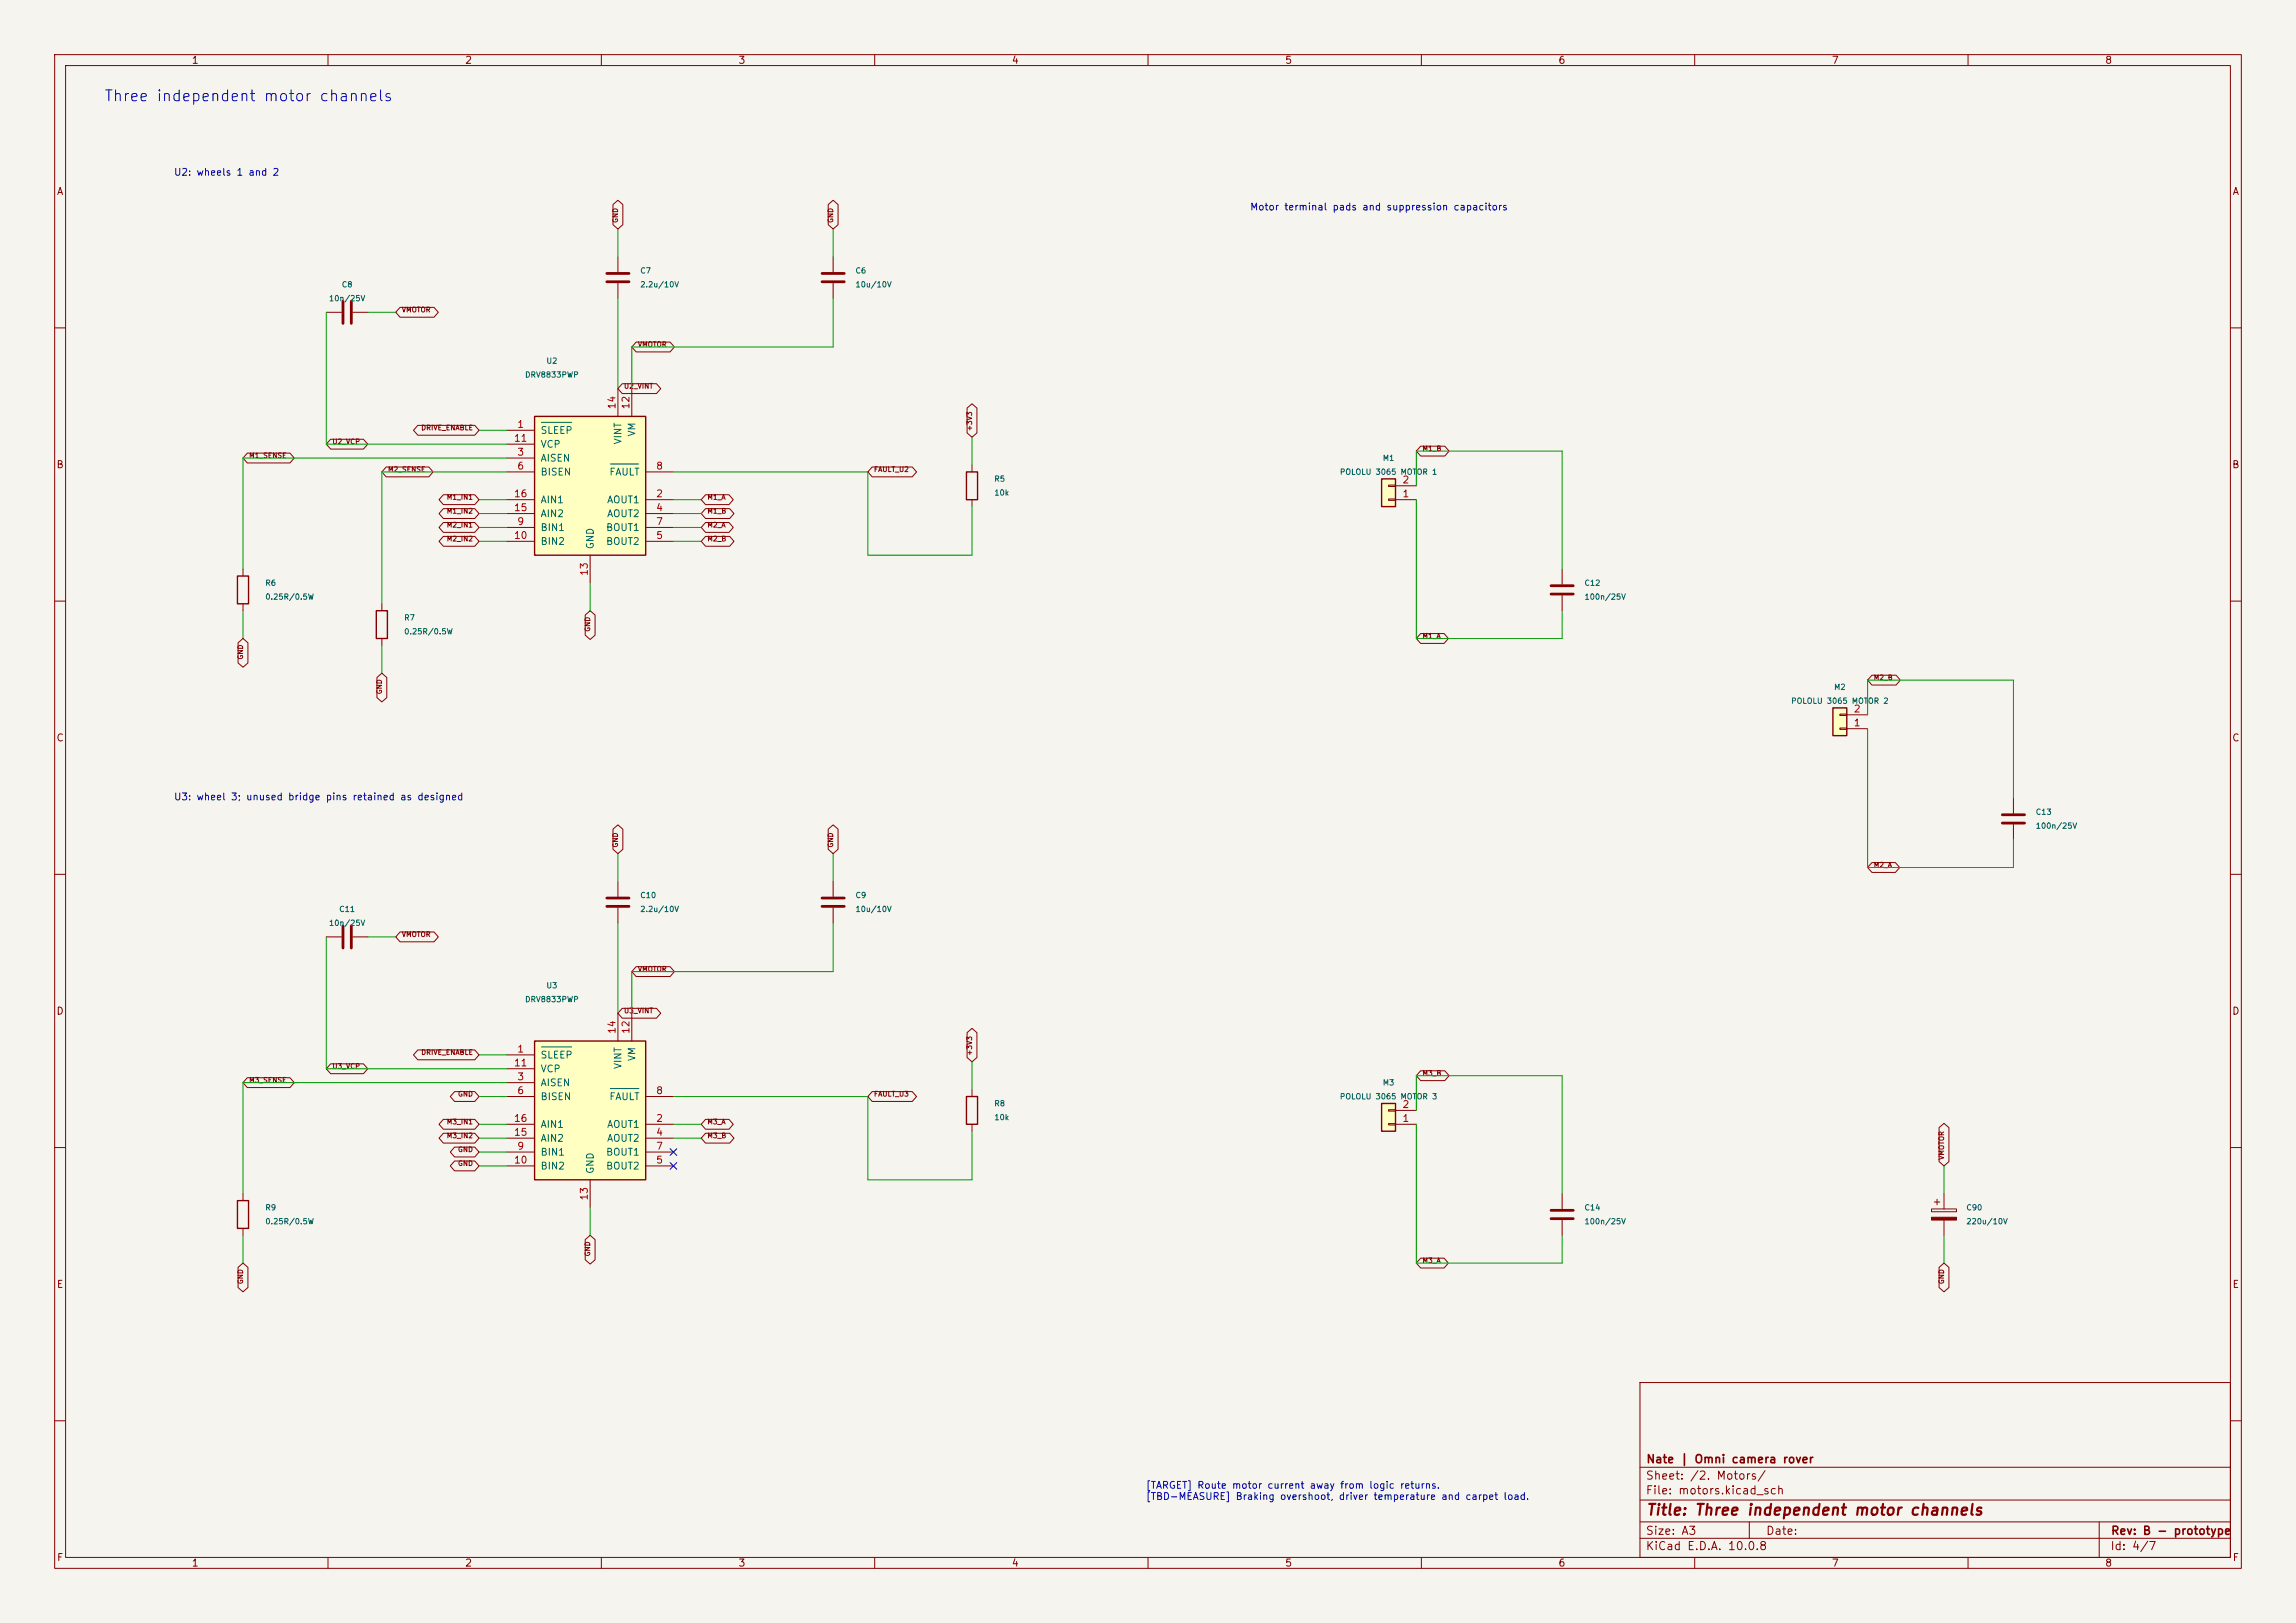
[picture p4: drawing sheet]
<svg xmlns="http://www.w3.org/2000/svg" width="420mm" height="297mm" viewBox="0 0 420 297" stroke-linecap="round" stroke-linejoin="round" font-family="sans-serif">
<defs><g id="words">
<text font-size="2" fill="#0000c2" x="19" y="19.1">Three independent motor channels</text>
<text font-size="2" fill="#840000" x="301" y="277.8">Title: Three independent motor channels</text>
<g font-size="1.5" fill="#840000">
<text x="301" y="268.1">Nate | Omni camera rover</text>
<text x="300.9" y="273.8">File: motors.kicad_sch</text>
<text x="300.9" y="271.1">Sheet: /2. Motors/</text>
<text x="300.9" y="281.2">Size: A3</text>
<text x="322.9" y="281.2">Date:</text>
<text x="386" y="281.2">Rev: B - prototype</text>
<text x="300.9" y="284">KiCad E.D.A. 10.0.8</text>
<text x="385.9" y="284">Id: 4/7</text>
</g>
<g font-size="1.3" fill="#840000">
<text x="35" y="12">1</text>
<text x="85" y="12">2</text>
<text x="135" y="12">3</text>
<text x="185" y="12">4</text>
<text x="235" y="12">5</text>
<text x="285" y="12">6</text>
<text x="335" y="12">7</text>
<text x="385" y="12">8</text>
<text x="10.3" y="36">A</text>
<text x="408.3" y="36">A</text>
<text x="10.2" y="86">B</text>
<text x="408.2" y="86">B</text>
<text x="10.2" y="136">C</text>
<text x="408.2" y="136">C</text>
<text x="10.2" y="186">D</text>
<text x="408.2" y="186">D</text>
<text x="10.3" y="236">E</text>
<text x="408.3" y="236">E</text>
<text x="10.3" y="286">F</text>
<text x="35" y="287">1</text>
<text x="85" y="287">2</text>
<text x="135" y="287">3</text>
<text x="185" y="287">4</text>
<text x="235" y="287">5</text>
<text x="285" y="287">6</text>
<text x="335" y="287">7</text>
<text x="385" y="287">8</text>
<text x="408.3" y="286">F</text>
</g>
<g font-size="1.3" fill="#0000c2">
<text x="31.7" y="32.5">U2: wheels 1 and 2</text>
<text x="228.6" y="38.8">Motor terminal pads and suppression capacitors</text>
<text x="31.7" y="146.8">U3: wheel 3; unused bridge pins retained as designed</text>
<text x="209.5" y="272.7">[TARGET] Route motor current away from logic returns.</text>
<text x="209.5" y="274.8">[TBD-MEASURE] Braking overshoot, driver temperature and carpet load.</text>
</g>
<g font-size="1.3" fill="#a90000">
<text x="112.9" y="75" transform="rotate(-90 112.9 75)">14</text>
<text x="115.4" y="75" transform="rotate(-90 115.4 75)">12</text>
<text x="93.9" y="81.1">11</text>
<text x="94.5" y="78.6">1</text>
<text x="94.5" y="83.7">3</text>
<text x="94.5" y="86.2">6</text>
<text x="119.9" y="86.2">8</text>
<text x="256.4" y="88.8">2</text>
<text x="93.9" y="93.8">15</text>
<text x="93.9" y="91.3">16</text>
<text x="119.9" y="91.3">2</text>
<text x="119.9" y="93.8">4</text>
<text x="256.4" y="91.3">1</text>
<text x="93.9" y="98.9">10</text>
<text x="94.5" y="96.4">9</text>
<text x="119.9" y="98.9">5</text>
<text x="119.9" y="96.4">7</text>
<text x="107.8" y="105.5" transform="rotate(-90 107.8 105.5)">13</text>
<text x="339" y="130.7">2</text>
<text x="339" y="133.2">1</text>
<text x="112.9" y="189.3" transform="rotate(-90 112.9 189.3)">14</text>
<text x="115.4" y="189.3" transform="rotate(-90 115.4 189.3)">12</text>
<text x="93.9" y="195.4">11</text>
<text x="94.5" y="192.9">1</text>
<text x="94.5" y="198">3</text>
<text x="94.5" y="200.5">6</text>
<text x="119.9" y="200.5">8</text>
<text x="256.4" y="203.1">2</text>
<text x="93.9" y="208.1">15</text>
<text x="93.9" y="205.6">16</text>
<text x="119.9" y="205.6">2</text>
<text x="119.9" y="208.1">4</text>
<text x="256.4" y="205.6">1</text>
<text x="93.9" y="213.2">10</text>
<text x="94.5" y="210.7">9</text>
<text x="119.9" y="213.2">5</text>
<text x="119.9" y="210.7">7</text>
<text x="107.8" y="219.8" transform="rotate(-90 107.8 219.8)">13</text>
</g>
<g font-size="1.3" fill="#006464">
<text x="98.8" y="79.7">SLEEP</text>
<text x="98.8" y="82.2">VCP</text>
<text x="114" y="81.4" transform="rotate(-90 114 81.4)">VINT</text>
<text x="116.5" y="80" transform="rotate(-90 116.5 80)">VM</text>
<text x="98.8" y="84.8">AISEN</text>
<text x="98.8" y="87.3">BISEN</text>
<text x="111.4" y="87.3">FAULT</text>
<text x="98.8" y="94.9">AIN2</text>
<text x="98.8" y="92.4">AIN1</text>
<text x="110.9" y="92.4">AOUT1</text>
<text x="110.9" y="94.9">AOUT2</text>
<text x="98.8" y="97.5">BIN1</text>
<text x="98.8" y="100">BIN2</text>
<text x="108.9" y="100.6" transform="rotate(-90 108.9 100.6)">GND</text>
<text x="110.8" y="100">BOUT2</text>
<text x="110.8" y="97.5">BOUT1</text>
<text x="98.8" y="194">SLEEP</text>
<text x="98.8" y="196.5">VCP</text>
<text x="114" y="195.7" transform="rotate(-90 114 195.7)">VINT</text>
<text x="116.5" y="194.3" transform="rotate(-90 116.5 194.3)">VM</text>
<text x="98.8" y="199.1">AISEN</text>
<text x="98.8" y="201.6">BISEN</text>
<text x="111.4" y="201.6">FAULT</text>
<text x="98.8" y="209.2">AIN2</text>
<text x="98.8" y="206.7">AIN1</text>
<text x="110.9" y="206.7">AOUT1</text>
<text x="110.9" y="209.2">AOUT2</text>
<text x="98.8" y="211.8">BIN1</text>
<text x="98.8" y="214.3">BIN2</text>
<text x="108.9" y="214.9" transform="rotate(-90 108.9 214.9)">GND</text>
<text x="110.8" y="214.3">BOUT2</text>
<text x="110.8" y="211.8">BOUT1</text>
</g>
<g font-size="1" fill="#006464">
<text x="62.4" y="52.8">C8</text>
<text x="117" y="50.3">C7</text>
<text x="117" y="52.8">2.2u/10V</text>
<text x="156.4" y="50.3">C6</text>
<text x="156.4" y="52.8">10u/10V</text>
<text x="60.1" y="55.4">10n/25V</text>
<text x="95.9" y="69.3">DRV8833PWP</text>
<text x="99.8" y="66.8">U2</text>
<text x="181.8" y="88.4">R5</text>
<text x="245" y="87.1">POLOLU 3065 MOTOR 1</text>
<text x="252.9" y="84.6">M1</text>
<text x="181.8" y="90.9">10k</text>
<text x="48.4" y="107.4">R6</text>
<text x="289.7" y="107.4">C12</text>
<text x="48.4" y="110">0.25R/0.5W</text>
<text x="73.8" y="113.8">R7</text>
<text x="289.7" y="110">100n/25V</text>
<text x="73.8" y="116.3">0.25R/0.5W</text>
<text x="327.5" y="129">POLOLU 3065 MOTOR 2</text>
<text x="335.4" y="126.5">M2</text>
<text x="372.3" y="149.3">C13</text>
<text x="372.3" y="151.9">100n/25V</text>
<text x="61.9" y="167.1">C11</text>
<text x="117" y="164.6">C10</text>
<text x="117" y="167.1">2.2u/10V</text>
<text x="156.4" y="164.6">C9</text>
<text x="156.4" y="167.1">10u/10V</text>
<text x="60.1" y="169.7">10n/25V</text>
<text x="95.9" y="183.6">DRV8833PWP</text>
<text x="99.8" y="181.1">U3</text>
<text x="181.8" y="202.7">R8</text>
<text x="245" y="201.4">POLOLU 3065 MOTOR 3</text>
<text x="252.9" y="198.9">M3</text>
<text x="181.8" y="205.2">10k</text>
<text x="48.4" y="221.7">R9</text>
<text x="289.7" y="221.7">C14</text>
<text x="359.6" y="221.7">C90</text>
<text x="48.4" y="224.3">0.25R/0.5W</text>
<text x="289.7" y="224.3">100n/25V</text>
<text x="359.6" y="224.3">220u/10V</text>
</g>
<g font-size=".9" fill="#840000">
<text x="113.2" y="40.9" transform="rotate(-90 113.2 40.9)">GND</text>
<text x="152.6" y="40.9" transform="rotate(-90 152.6 40.9)">GND</text>
<text x="73.4" y="57.4">VMOTOR</text>
<text x="116.6" y="63.7">VMOTOR</text>
<text x="114.1" y="71.3">U2_VINT</text>
<text x="60.7" y="81.5">U2_VCP</text>
<text x="77" y="79">DRIVE_ENABLE</text>
<text x="178" y="79" transform="rotate(-90 178 79)">+3V3</text>
<text x="260.1" y="82.8">M1_B</text>
<text x="45.5" y="84">M1_SENSE</text>
<text x="70.9" y="86.6">M2_SENSE</text>
<text x="159.8" y="86.6">FAULT_U2</text>
<text x="81.6" y="94.2">M1_IN2</text>
<text x="81.6" y="91.7">M1_IN1</text>
<text x="129.3" y="91.7">M1_A</text>
<text x="129.3" y="94.2">M1_B</text>
<text x="81.6" y="99.3">M2_IN2</text>
<text x="81.6" y="96.7">M2_IN1</text>
<text x="129.3" y="99.3">M2_B</text>
<text x="129.3" y="96.7">M2_A</text>
<text x="108.2" y="115.7" transform="rotate(-90 108.2 115.7)">GND</text>
<text x="260.1" y="117.1">M1_A</text>
<text x="44.7" y="120.8" transform="rotate(-90 44.7 120.8)">GND</text>
<text x="342.7" y="124.7">M2_B</text>
<text x="70.1" y="127.1" transform="rotate(-90 70.1 127.1)">GND</text>
<text x="113.2" y="155.2" transform="rotate(-90 113.2 155.2)">GND</text>
<text x="152.6" y="155.2" transform="rotate(-90 152.6 155.2)">GND</text>
<text x="342.7" y="159">M2_A</text>
<text x="73.4" y="171.7">VMOTOR</text>
<text x="116.6" y="178">VMOTOR</text>
<text x="114.1" y="185.6">U3_VINT</text>
<text x="60.7" y="195.8">U3_VCP</text>
<text x="77" y="193.3">DRIVE_ENABLE</text>
<text x="178" y="193.3" transform="rotate(-90 178 193.3)">+3V3</text>
<text x="260.1" y="197.1">M3_B</text>
<text x="45.5" y="198.3">M3_SENSE</text>
<text x="83.7" y="200.9">GND</text>
<text x="159.8" y="200.9">FAULT_U3</text>
<text x="81.6" y="208.5">M3_IN2</text>
<text x="81.6" y="206">M3_IN1</text>
<text x="129.3" y="206">M3_A</text>
<text x="129.3" y="208.5">M3_B</text>
<text x="83.7" y="211">GND</text>
<text x="83.7" y="213.6">GND</text>
<text x="355.8" y="212.3" transform="rotate(-90 355.8 212.3)">VMOTOR</text>
<text x="108.2" y="230" transform="rotate(-90 108.2 230)">GND</text>
<text x="260.1" y="231.4">M3_A</text>
<text x="44.7" y="235.1" transform="rotate(-90 44.7 235.1)">GND</text>
<text x="355.8" y="235.1" transform="rotate(-90 355.8 235.1)">GND</text>
</g>
</g></defs>
<path d="M0 0h420v297h-420z" fill="#f5f4ef" stroke="#f5f4ef" stroke-width=".18"/>
<g fill="none" stroke="#840000" stroke-width=".18">
<path d="M10 10h400v277h-400zM12 12h396v273h-396zM60 10v2M110 10v2M160 10v2M210 10v2M260 10v2M310 10v2M360 10v2M10 60h2M408 60h2M177.8 85.1v1.3"/>
<path d="M177.8 91.4v1.3M10 110h2M69.8 110.5v1.3M69.8 116.8v1.3M408 110h2M10 160h2M368.3 146.1v2.7M368.3 150.9v2.8M408 160h2M113 161.3v2.8M113 166.1v2.8M152.4 161.3v2.8"/>
<path d="M152.4 166.1v2.8M177.8 199.4v1.3M10 210h2M177.8 205.7v1.3M408 210h2M300 253h108v32h-108zM10 260h2M300 278.5h108M300 274.5h108M300 268.5h108M320 278.5v3M384 278.5v6.5"/>
<path d="M408 260h2M60 285v2M110 285v2M160 285v2M210 285v2M260 285v2M300 281.5h108M310 285v2M360 285v2"/>
</g>
<path d="M176.8 86.4h2v5h-2zM68.8 111.8h2.1v5h-2.1zM176.8 200.7h2v5h-2z" fill="none" stroke="#840000" stroke-width=".25"/>
<path d="M366.3 150.6h4M366.3 149.1h4M111 165.9h4.1M111 164.3h4.1M150.4 165.9h4M150.4 164.3h4" fill="none" stroke="#840000" stroke-width=".51"/>
<path d="M252.7 87.6h2.6v5.1h-2.6z" fill="#ffffc2"/>
<path d="M252.7 87.6h2.6v5.1h-2.6zM43.4 105.4h2.1v5.1h-2.1z" fill="none" stroke="#840000" stroke-width=".25"/>
<path d="M254 91.3h1.3v.3h-1.3zM254 88.8h1.3v.2h-1.3zM255.3 91.4h3.8M255.3 88.9h3.8M44.4 104.1v1.3M44.4 110.5v1.3" fill="none" stroke="#840000" stroke-width=".18"/>
<path d="M97.8 76.2h20.3v25.4h-20.3z" fill="#ffffc2"/>
<path d="M97.8 76.2h20.3v25.4h-20.3zM43.4 219.7h2.1v5.1h-2.1z" fill="none" stroke="#840000" stroke-width=".25"/>
<g fill="none" stroke="#840000" stroke-width=".18">
<path d="M152.4 47v2.8M152.4 51.8v2.8M92.7 78.7h5.1M113 71.1v5.1M115.6 71.1v5.1M92.7 91.4h5.1M92.7 83.8h5.1M92.7 94h5.1M92.7 99.1h5.1M92.7 86.4h5.1M92.7 96.5h5.1M92.7 81.3h5.1"/>
<path d="M118.1 91.4h5.1M118.1 94h5.1M118.1 99.1h5.1M118.1 86.4h5.1M118.1 96.5h5.1M107.9 101.6v5.1M285.7 104.1v2.8M285.7 109v2.8M44.4 218.4v1.3M285.7 218.4v2.8M353.8 220h1M354.3 219.5v1"/>
<path d="M355.6 218.4v2.8M44.4 224.8v1.3M285.7 223.3v2.8M353.3 221.2h4.6v.5h-4.6zM355.6 223.3v2.8"/>
</g>
<path d="M99 77.3h5.6M111.6 84.9h5.3" fill="none" stroke="#006464" stroke-width=".18"/>
<path d="M150.4 51.6h4M150.4 50h4M283.7 108.7h4.1M283.7 107.2h4.1M283.7 223h4.1M283.7 221.5h4.1" fill="none" stroke="#840000" stroke-width=".51"/>
<path d="M353.3 222.8h4.6v.5h-4.6z" fill="#840000" stroke="#840000" stroke-width=".18"/>
<path d="M335.3 129.5h2.5v5.1h-2.5z" fill="#ffffc2"/>
<path d="M335.3 129.5h2.5v5.1h-2.5z" fill="none" stroke="#840000" stroke-width=".25"/>
<path d="M59.7 57.2h2.8M64.5 57.2h2.8M336.5 133.2h1.3v.3h-1.3zM336.5 130.7h1.3v.2h-1.3zM337.8 133.4h3.8M337.8 130.8h3.8" fill="none" stroke="#840000" stroke-width=".18"/>
<path d="M62.7 55.1v4.1M64.3 55.1v4.1" fill="none" stroke="#840000" stroke-width=".51"/>
<path d="M97.8 190.5h20.3v25.4h-20.3z" fill="#ffffc2"/>
<path d="M97.8 190.5h20.3v25.4h-20.3z" fill="none" stroke="#840000" stroke-width=".25"/>
<g fill="none" stroke="#840000" stroke-width=".18">
<path d="M92.7 193h5.1M92.7 198.1h5.1M92.7 195.6h5.1M113 185.4v5.1M115.6 185.4v5.1M92.7 205.7h5.1M92.7 208.3h5.1M92.7 213.4h5.1M92.7 200.7h5.1M92.7 210.8h5.1M107.9 215.9v5.1M118.1 205.7h5.1"/>
<path d="M118.1 208.3h5.1M118.1 213.4h5.1M118.1 200.7h5.1M118.1 210.8h5.1"/>
</g>
<path d="M99 191.6h5.6M111.6 199.2h5.3" fill="none" stroke="#006464" stroke-width=".18"/>
<path d="M252.7 201.9h2.6v5.1h-2.6z" fill="#ffffc2"/>
<path d="M252.7 201.9h2.6v5.1h-2.6z" fill="none" stroke="#840000" stroke-width=".25"/>
<g fill="none" stroke="#840000" stroke-width=".18">
<path d="M112.1 37.4l.9-.8 .9 .8v3.7l-.9 .8-.9-.8zM151.5 37.4l.9-.8 .9 .8v3.7l-.9 .8-.9-.8zM73.2 56.2h6.2l.8 1-.8 .9h-6.2l-.8-.9zM113 47v2.8M113 51.8v2.8M76.4 77.8h10.4l.8 .9-.8 .9h-10.4l-.8-.9zM113.8 70.2h6.3l.8 .9-.8 .9h-6.3l-.8-.9zM116.4 62.6h6.2l.8 .9-.8 .9h-6.2l-.8-.9zM176.9 74.7l.9-.8 .9 .8v4.5l-.9 .8-.9-.8zM45.2 82.9h7.8l.8 .9-.8 .9h-7.8l-.8-.9zM60.5 80.4h6l.8 .9-.8 .9h-6l-.8-.9zM70.6 85.5h7.8l.8 .9-.8 .9h-7.8l-.8-.9z"/>
<path d="M81.1 98.2h5.7l.8 .9-.8 .9h-5.7l-.8-.9zM81.1 95.6h5.7l.8 .9-.8 .9h-5.7l-.8-.9zM81.1 93.1h5.7l.8 .9-.8 .9h-5.7l-.8-.9zM81.1 90.5h5.7l.8 .9-.8 .9h-5.7l-.8-.9zM129.1 90.5h4.2l.8 .9-.8 .9h-4.2l-.8-.9zM129.1 93.1h4.4l.8 .9-.8 .9h-4.4l-.8-.9zM129.1 98.2h4.4l.8 .9-.8 .9h-4.4l-.8-.9zM129.1 95.6h4.2l.8 .9-.8 .9h-4.2l-.8-.9zM159.5 85.5h7.4l.8 .9-.8 .9h-7.4l-.8-.9zM259.9 81.6h4.4l.8 1-.8 .9h-4.4l-.8-.9zM43.5 117.6l.9-.8 1 .8v3.7l-1 .8-.9-.8zM107 112.5l.9-.7 1 .7v3.7l-1 .8-.9-.8z"/>
<path d="M259.9 115.9h4.3l.7 .9-.7 .9h-4.3l-.8-.9zM68.9 124l.9-.8 1 .8v3.7l-1 .8-.9-.8zM342.4 123.6h4.4l.8 .9-.8 .9h-4.4l-.8-.9zM112.1 151.7l.9-.8 .9 .8v3.7l-.9 .8-.9-.8zM151.5 151.7l.9-.8 .9 .8v3.7l-.9 .8-.9-.8zM342.4 157.8h4.3l.8 1-.8 .9h-4.3l-.8-.9zM59.7 171.5h2.8M64.5 171.5h2.8M73.2 170.5h6.2l.8 1-.8 .9h-6.2l-.8-.9zM116.4 176.9h6.2l.8 .9-.8 .9h-6.2l-.8-.9zM45.2 197.2h7.8l.8 .9-.8 .9h-7.8l-.8-.9zM60.5 194.7h6l.8 .9-.8 .9h-6l-.8-.9z"/>
<path d="M76.4 192.1h10.4l.8 .9-.8 .9h-10.4l-.8-.9zM83.2 199.8h3.6l.8 .9-.8 .9h-3.6l-.8-.9zM113.8 184.5h6.3l.8 .9-.8 .9h-6.3l-.8-.9zM159.5 199.8h7.4l.8 .9-.8 .9h-7.4l-.8-.9zM176.9 189l.9-.8 .9 .8v4.5l-.9 .8-.9-.8zM259.9 195.9h4.4l.8 1-.8 .9h-4.4l-.8-.9zM81.1 207.4h5.7l.8 .9-.8 .9h-5.7l-.8-.9zM81.1 204.8h5.7l.8 .9-.8 .9h-5.7l-.8-.9zM83.2 209.9h3.6l.8 .9-.8 .9h-3.6l-.8-.9zM83.2 212.5h3.6l.8 .9-.8 .9h-3.6l-.8-.9zM129.1 204.8h4.2l.8 .9-.8 .9h-4.2l-.8-.9zM129.1 207.4h4.4l.8 .9-.8 .9h-4.4l-.8-.9z"/>
<path d="M254 205.6h1.3v.3h-1.3zM254 203.1h1.3v.2h-1.3zM255.3 205.7h3.8M255.3 203.2h3.8M354.7 206.4l.9-.8 .9 .8v6.2l-.9 .8-.9-.8zM43.5 231.9l.9-.8 1 .8v3.7l-1 .8-.9-.8zM107 226.8l.9-.7 1 .7v3.7l-1 .8-.9-.8zM259.9 230.2h4.3l.7 .9-.7 .9h-4.3l-.8-.9zM354.7 231.9l.9-.8 .9 .8v3.7l-.9 .8-.9-.8z"/>
</g>
<path d="M111 51.6h4.1M111 50h4.1M62.7 169.4v4.1M64.3 169.4v4.1" fill="none" stroke="#840000" stroke-width=".51"/>
<g fill="none" stroke="#009600" stroke-width=".18">
<path d="M59.7 57.2v24.1h33M67.3 57.2h5.1M113 41.9v5.1M113 54.6v16.5M152.4 41.9v5.1M152.4 54.6v8.9h-36.8v7.6M87.6 78.7h5.1M87.6 96.5h5.1M87.6 91.4h5.1M87.6 94h5.1M87.6 99.1h5.1M92.7 86.4h-22.9v24.1"/>
<path d="M92.7 83.8h-48.3v20.3M123.2 86.4h35.5v15.2h19.1v-8.9M123.2 96.5h5.1M123.2 91.4h5.1M123.2 94h5.1M123.2 99.1h5.1M177.8 80v5.1M259.1 88.9v-6.3h26.6v21.5M259.1 91.4v25.4h26.6v-5M44.4 111.8v5M69.8 118.1v5.1M107.9 106.7v5.1"/>
<path d="M341.6 130.8v-6.3h26.7v21.6M341.6 133.4v25.4h26.7v-5.1M113 156.2v5.1M152.4 156.2v5.1M59.7 171.5v24.1h33M67.3 171.5h5.1M113 168.9v16.5M152.4 168.9v8.9h-36.8v7.6M87.6 193h5.1M92.7 198.1h-48.3v20.3M177.8 194.3v5.1M87.6 200.7h5.1"/>
<path d="M87.6 205.7h5.1M87.6 208.3h5.1M87.6 213.4h5.1M87.6 210.8h5.1M123.2 200.7h35.5v15.2h19.1v-8.9M123.2 205.7h5.1M123.2 208.3h5.1M259.1 203.2v-6.3h26.6v21.5M259.1 205.7v25.4h26.6v-5M355.6 213.4v5M44.4 226.1v5M107.9 221v5.1"/>
<path d="M355.6 226.1v5"/>
</g>
<path d="M122.6 212.8l1.2 1.2M122.6 210.2l1.2 1.2M123.8 212.8l-1.2 1.2M123.8 210.2l-1.2 1.2" fill="none" stroke="#000084" stroke-width=".18"/>
<use href="#words"/>
</svg>
